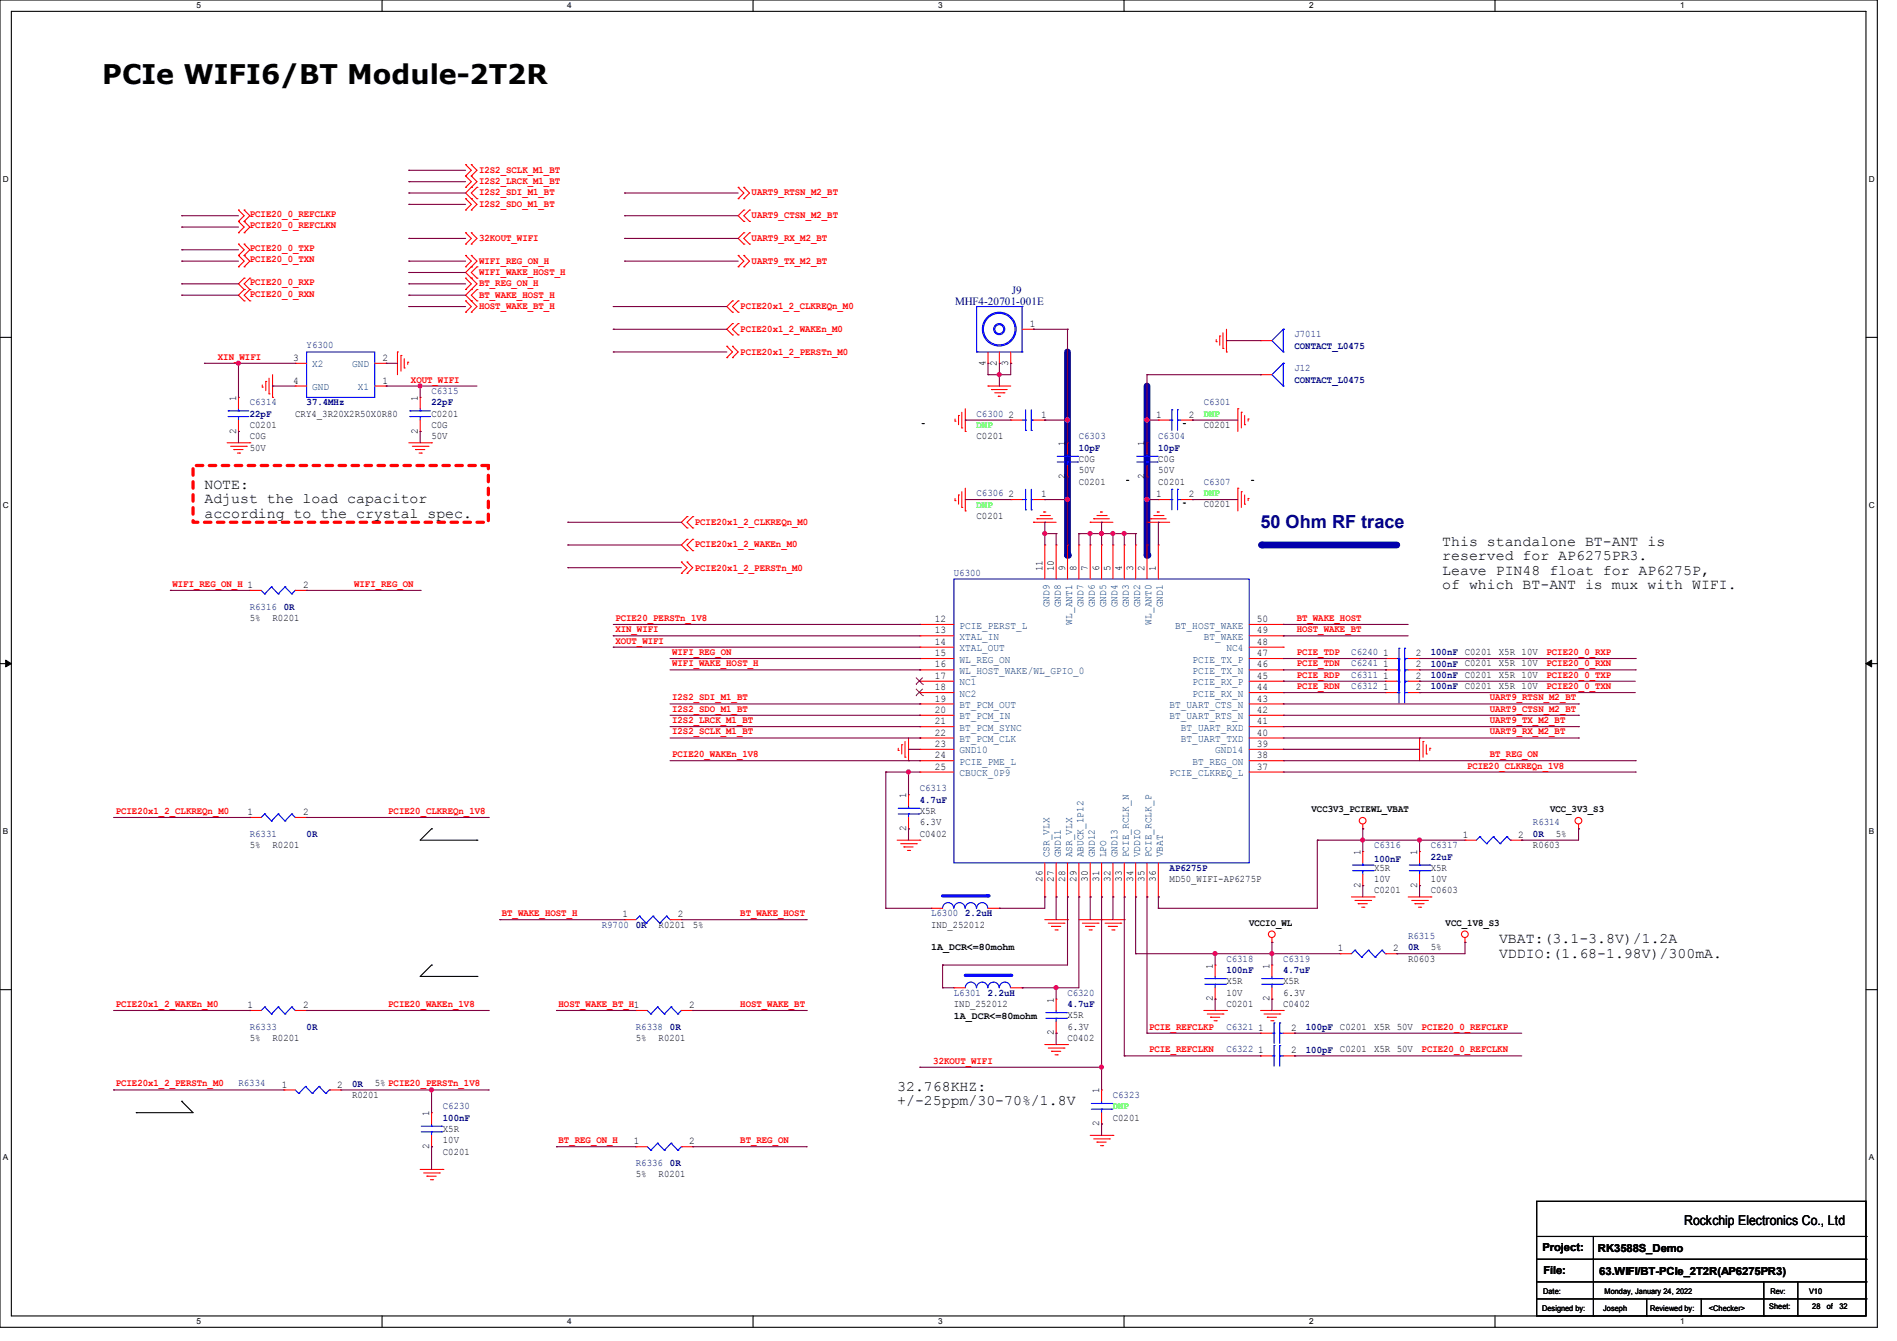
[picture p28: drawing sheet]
<svg xmlns="http://www.w3.org/2000/svg" width="297mm" height="210mm" viewBox="0 0 297 210" stroke-linecap="round" stroke-linejoin="round" font-family="sans-serif">
<defs><g id="words">
<text font-size="4.2" x="16" y="13.1">PCIe WIFI6/BT Module-2T2R</text>
<text font-size="2.8" fill="#000080" x="197.4" y="82.6">50 Ohm RF trace</text>
<g font-size="2.3">
<text x="32" y="76.5">NOTE:</text>
<text x="32" y="78.8">Adjust the load capacitor</text>
<text x="32" y="81.1">according to the crystal spec.</text>
<text x="225.8" y="85.4">This standalone BT-ANT is</text>
<text x="225.8" y="87.7">reserved for AP6275PR3.</text>
<text x="225.8" y="90">Leave PIN48 float for AP6275P,</text>
<text x="225.8" y="92.3">of which BT-ANT is mux with WIFI.</text>
<text x="234.7" y="147.7">VBAT:(3.1-3.8V)/1.2A</text>
<text x="234.7" y="149.9">VDDIO:(1.68-1.98V)/300mA.</text>
<text x="140.5" y="170.8">32.768KHZ:</text>
<text x="140.5" y="173.1">+/-25ppm/30-70%/1.8V</text>
</g>
<text font-size="2.1" x="263.7" y="191.9">Rockchip Electronics Co., Ltd</text>
<g font-size="1.7" fill="#000080">
<text x="149.5" y="47.8">MHF4-20701-001E</text>
<text x="158.4" y="46">J9</text>
</g>
<g font-size="1.7">
<text x="241.5" y="196">Project:</text>
<text x="250.2" y="196.1">RK3588S_Demo</text>
<text x="241.6" y="199.5">File:</text>
<text x="250.4" y="199.7">63.WIFI/BT-PCIe_2T2R(AP6275PR3)</text>
</g>
<g font-size="1.6" fill="#f00">
<text x="75" y="27.1">I2S2_SCLK_M1_BT</text>
<text x="75" y="28.8">I2S2_LRCK_M1_BT</text>
<text x="39.1" y="34">PCIE20_0_REFCLKP</text>
<text x="39.1" y="35.8">PCIE20_0_REFCLKN</text>
<text x="75" y="30.6">I2S2_SDI_M1_BT</text>
<text x="75" y="32.4">I2S2_SDO_M1_BT</text>
<text x="117.7" y="34.2">UART9_CTSN_M2_BT</text>
<text x="117.7" y="30.6">UART9_RTSN_M2_BT</text>
<text x="39.1" y="39.3">PCIE20_0_TXP</text>
<text x="39.1" y="41.1">PCIE20_0_TXN</text>
<text x="75" y="41.3">WIFI_REG_ON_H</text>
<text x="75" y="37.7">32KOUT_WIFI</text>
<text x="117.7" y="37.7">UART9_RX_M2_BT</text>
<text x="117.7" y="41.3">UART9_TX_M2_BT</text>
<text x="39.1" y="44.7">PCIE20_0_RXP</text>
<text x="39.1" y="46.4">PCIE20_0_RXN</text>
<text x="75" y="46.6">BT_WAKE_HOST_H</text>
<text x="75" y="44.8">BT_REG_ON_H</text>
<text x="75" y="43.1">WIFI_WAKE_HOST_H</text>
<text x="75" y="48.4">HOST_WAKE_BT_H</text>
<text x="115.9" y="48.4">PCIE20x1_2_CLKREQn_M0</text>
<text x="115.9" y="51.9">PCIE20x1_2_WAKEn_M0</text>
<text x="34.1" y="56.3">XIN_WIFI</text>
<text x="64.3" y="59.9">XOUT_WIFI</text>
<text x="115.9" y="55.7">PCIE20x1_2_PERSTn_M0</text>
<text x="108.8" y="82.2">PCIE20x1_2_CLKREQn_M0</text>
<text x="108.8" y="89.5">PCIE20x1_2_PERSTn_M0</text>
<text x="108.8" y="85.7">PCIE20x1_2_WAKEn_M0</text>
<text x="27" y="91.9">WIFI_REG_ON_H 1</text>
<text x="55.5" y="91.9">WIFI_REG_ON</text>
<text x="96.3" y="97.2">PCIE20_PERSTn_1V8</text>
<text x="96.3" y="99">XIN_WIFI</text>
<text x="96.3" y="100.8">XOUT_WIFI</text>
<text x="203" y="99">HOST_WAKE_BT</text>
<text x="203" y="97.2">BT_WAKE_HOST</text>
<text x="105.2" y="102.6">WIFI_REG_ON</text>
<text x="105.2" y="104.4">WIFI_WAKE_HOST_H</text>
<text x="203" y="106.1">PCIE_RDP</text>
<text x="203" y="104.4">PCIE_TDN</text>
<text x="203" y="102.6">PCIE_TDP</text>
<text x="203" y="107.9">PCIE_RDN</text>
<text x="242.1" y="107.9">PCIE20_0_TXN</text>
<text x="242.1" y="106.1">PCIE20_0_TXP</text>
<text x="242.1" y="104.4">PCIE20_0_RXN</text>
<text x="242.1" y="102.6">PCIE20_0_RXP</text>
<text x="105.2" y="109.7">I2S2_SDI_M1_BT</text>
<text x="105.2" y="113.2">I2S2_LRCK_M1_BT</text>
<text x="105.2" y="111.5">I2S2_SDO_M1_BT</text>
<text x="233.2" y="111.5">UART9_CTSN_M2_BT</text>
<text x="233.2" y="109.7">UART9_RTSN_M2_BT</text>
<text x="233.2" y="113.2">UART9_TX_M2_BT</text>
<text x="105.2" y="118.6">PCIE20_WAKEn_1V8</text>
<text x="105.2" y="115">I2S2_SCLK_M1_BT</text>
<text x="233.2" y="115">UART9_RX_M2_BT</text>
<text x="233.2" y="118.6">BT_REG_ON</text>
<text x="229.7" y="120.4">PCIE20_CLKREQn_1V8</text>
<text x="18.1" y="127.5">PCIE20x1_2_CLKREQn_M0</text>
<text x="60.8" y="127.5">PCIE20_CLKREQn_1V8</text>
<text x="78.6" y="143.5">BT_WAKE_HOST_H</text>
<text x="115.9" y="143.5">BT_WAKE_HOST</text>
<text x="18.1" y="157.7">PCIE20x1_2_WAKEn_M0</text>
<text x="60.8" y="157.7">PCIE20_WAKEn_1V8</text>
<text x="87.5" y="157.7">HOST_WAKE_BT_H1</text>
<text x="115.9" y="157.7">HOST_WAKE_BT</text>
<text x="179.9" y="161.2">PCIE_REFCLKP</text>
<text x="222.6" y="161.2">PCIE20_0_REFCLKP</text>
<text x="146.1" y="166.6">32KOUT_WIFI</text>
<text x="179.9" y="164.8">PCIE_REFCLKN</text>
<text x="222.6" y="164.8">PCIE20_0_REFCLKN</text>
<text x="18.1" y="170.1">PCIE20x1_2_PERSTn_M0</text>
<text x="87.5" y="179">BT_REG_ON_H</text>
<text x="115.9" y="179">BT_REG_ON</text>
</g>
<g font-size="1.6">
<text x="161.2" y="51.2">1</text>
<text x="45.9" y="56.5">3</text>
<text x="59.9" y="56.5">2</text>
<text x="154.3" y="57.2" transform="rotate(-90 154.3 57.2)">4</text>
<text x="156.1" y="57.2" transform="rotate(-90 156.1 57.2)">2</text>
<text x="157.9" y="57.2" transform="rotate(-90 157.9 57.2)">3</text>
<text x="37" y="62.8" transform="rotate(-90 37 62.8)">1</text>
<text x="45.9" y="60.1">4</text>
<text x="46.2" y="65.2">CRY4_3R20X2R50X0R80</text>
<text x="59.9" y="60.1">1</text>
<text x="65.4" y="62.8" transform="rotate(-90 65.4 62.8)">1</text>
<text x="67.6" y="65.2">C0201</text>
<text x="157.9" y="65.4">2</text>
<text x="163" y="65.4">1</text>
<text x="181" y="65.4">1</text>
<text x="186.1" y="65.4">2</text>
<text x="37" y="67.9" transform="rotate(-90 37 67.9)">2</text>
<text x="39.1" y="67">C0201</text>
<text x="39.1" y="68.8">C0G</text>
<text x="39.1" y="70.6">50V</text>
<text x="65.4" y="67.9" transform="rotate(-90 65.4 67.9)">2</text>
<text x="67.6" y="67">C0G</text>
<text x="67.6" y="68.8">50V</text>
<text x="152.9" y="68.8">C0201</text>
<text x="166.8" y="69.9" transform="rotate(-90 166.8 69.9)">1</text>
<text x="179.2" y="69.9" transform="rotate(-90 179.2 69.9)">1</text>
<text x="188.5" y="67">C0201</text>
<text x="157.9" y="77.9">2</text>
<text x="163" y="77.9">1</text>
<text x="166.8" y="75" transform="rotate(-90 166.8 75)">2</text>
<text x="168.9" y="75.9">C0201</text>
<text x="168.9" y="72.3">C0G</text>
<text x="168.9" y="74.1">50V</text>
<text x="179.2" y="75" transform="rotate(-90 179.2 75)">2</text>
<text x="181" y="77.9">1</text>
<text x="181.3" y="75.9">C0201</text>
<text x="181.3" y="72.3">C0G</text>
<text x="181.3" y="74.1">50V</text>
<text x="186.1" y="77.9">2</text>
<text x="152.9" y="81.2">C0201</text>
<text x="188.5" y="79.5">C0201</text>
<text x="163.2" y="89.5" transform="rotate(-90 163.2 89.5)">11</text>
<text x="165" y="89.5" transform="rotate(-90 165 89.5)">10</text>
<text x="166.8" y="89.5" transform="rotate(-90 166.8 89.5)">9</text>
<text x="168.5" y="89.5" transform="rotate(-90 168.5 89.5)">8</text>
<text x="170.3" y="89.5" transform="rotate(-90 170.3 89.5)">7</text>
<text x="172.1" y="89.5" transform="rotate(-90 172.1 89.5)">6</text>
<text x="173.9" y="89.5" transform="rotate(-90 173.9 89.5)">5</text>
<text x="175.6" y="89.5" transform="rotate(-90 175.6 89.5)">4</text>
<text x="177.4" y="89.5" transform="rotate(-90 177.4 89.5)">3</text>
<text x="179.2" y="89.5" transform="rotate(-90 179.2 89.5)">2</text>
<text x="181" y="89.5" transform="rotate(-90 181 89.5)">1</text>
<text x="47.5" y="92.1">2</text>
<text x="39.1" y="97.2">5%</text>
<text x="42.7" y="97.2">R0201</text>
<text x="146.3" y="99.2">13</text>
<text x="146.3" y="101">14</text>
<text x="146.3" y="97.4">12</text>
<text x="196.8" y="101">48</text>
<text x="196.8" y="99.2">49</text>
<text x="196.8" y="97.4">50</text>
<text x="146.3" y="106.3">17</text>
<text x="146.3" y="104.5">16</text>
<text x="146.3" y="102.7">15</text>
<text x="196.8" y="106.3">45</text>
<text x="196.8" y="104.5">46</text>
<text x="196.8" y="102.7">47</text>
<text x="216.6" y="102.7">1</text>
<text x="216.6" y="106.3">1</text>
<text x="216.6" y="104.5">1</text>
<text x="221.7" y="102.7">2</text>
<text x="221.7" y="106.3">2</text>
<text x="221.7" y="104.5">2</text>
<text x="229.3" y="102.6">C0201</text>
<text x="229.3" y="107.9">C0201</text>
<text x="229.3" y="106.1">C0201</text>
<text x="229.3" y="104.4">C0201</text>
<text x="234.7" y="102.6">X5R 10V</text>
<text x="234.7" y="107.9">X5R 10V</text>
<text x="234.7" y="106.1">X5R 10V</text>
<text x="234.7" y="104.4">X5R 10V</text>
<text x="146.3" y="108.1">18</text>
<text x="146.3" y="109.9">19</text>
<text x="146.3" y="111.6">20</text>
<text x="146.3" y="113.4">21</text>
<text x="196.8" y="111.6">42</text>
<text x="196.8" y="109.9">43</text>
<text x="196.8" y="113.4">41</text>
<text x="196.8" y="108.1">44</text>
<text x="216.6" y="108.1">1</text>
<text x="221.7" y="108.1">2</text>
<text x="146.3" y="115.2">22</text>
<text x="146.3" y="118.7">24</text>
<text x="146.3" y="117">23</text>
<text x="196.8" y="117">39</text>
<text x="196.8" y="118.7">38</text>
<text x="196.8" y="115.2">40</text>
<text x="141.9" y="125" transform="rotate(-90 141.9 125)">1</text>
<text x="146.3" y="120.5">25</text>
<text x="196.8" y="120.5">37</text>
<text x="38.8" y="127.6">1</text>
<text x="47.5" y="127.6">2</text>
<text x="141.9" y="130.1" transform="rotate(-90 141.9 130.1)">2</text>
<text x="144" y="131">C0402</text>
<text x="144" y="127.5">X5R</text>
<text x="144" y="129.2">6.3V</text>
<text x="205.3" y="127.2">VCC3V3_PCIEWL_VBAT</text>
<text x="229" y="131.2">1</text>
<text x="237.7" y="131.2">2</text>
<text x="242.7" y="127.2">VCC_3V3_S3</text>
<text x="243.6" y="131">5%</text>
<text x="39.1" y="132.8">5%</text>
<text x="42.7" y="132.8">R0201</text>
<text x="213" y="133.9" transform="rotate(-90 213 133.9)">1</text>
<text x="215.1" y="136.4">X5R</text>
<text x="221.9" y="133.9" transform="rotate(-90 221.9 133.9)">1</text>
<text x="224" y="136.4">X5R</text>
<text x="240" y="132.8">R0603</text>
<text x="97.4" y="143.6">1</text>
<text x="106.1" y="143.6">2</text>
<text x="163.2" y="138.1" transform="rotate(-90 163.2 138.1)">26</text>
<text x="165" y="138.1" transform="rotate(-90 165 138.1)">27</text>
<text x="166.8" y="138.1" transform="rotate(-90 166.8 138.1)">28</text>
<text x="168.5" y="138.1" transform="rotate(-90 168.5 138.1)">29</text>
<text x="170.3" y="138.1" transform="rotate(-90 170.3 138.1)">30</text>
<text x="172.1" y="138.1" transform="rotate(-90 172.1 138.1)">31</text>
<text x="173.9" y="138.1" transform="rotate(-90 173.9 138.1)">32</text>
<text x="175.6" y="138.1" transform="rotate(-90 175.6 138.1)">33</text>
<text x="177.4" y="138.1" transform="rotate(-90 177.4 138.1)">34</text>
<text x="179.2" y="138.1" transform="rotate(-90 179.2 138.1)">35</text>
<text x="181" y="138.1" transform="rotate(-90 181 138.1)">36</text>
<text x="183.1" y="138.1">MD50_WIFI-AP6275P</text>
<text x="213" y="139" transform="rotate(-90 213 139)">2</text>
<text x="215.1" y="139.9">C0201</text>
<text x="215.1" y="138.1">10V</text>
<text x="221.9" y="139" transform="rotate(-90 221.9 139)">2</text>
<text x="224" y="139.9">C0603</text>
<text x="224" y="138.1">10V</text>
<text x="103.1" y="145.2">R0201</text>
<text x="108.4" y="145.2">5%</text>
<text x="145.8" y="145.2">IND_252012</text>
<text x="145.8" y="148.8">1A_DCR&lt;=80mohm</text>
<text x="195.6" y="144.9">VCCIO_WL</text>
<text x="209.4" y="149">1</text>
<text x="218.1" y="149">2</text>
<text x="224" y="148.8">5%</text>
<text x="226.3" y="144.9">VCC_1V8_S3</text>
<text x="189.9" y="151.7" transform="rotate(-90 189.9 151.7)">1</text>
<text x="192" y="154.1">X5R</text>
<text x="192" y="155.9">10V</text>
<text x="198.8" y="151.7" transform="rotate(-90 198.8 151.7)">1</text>
<text x="200.9" y="154.1">X5R</text>
<text x="200.9" y="155.9">6.3V</text>
<text x="220.5" y="150.6">R0603</text>
<text x="38.8" y="157.9">1</text>
<text x="47.5" y="157.9">2</text>
<text x="107.9" y="157.9">2</text>
<text x="149.3" y="157.7">IND_252012</text>
<text x="149.3" y="159.5">1A_DCR&lt;=80mohm</text>
<text x="165" y="157" transform="rotate(-90 165 157)">1</text>
<text x="167.1" y="159.5">X5R</text>
<text x="167.1" y="161.2">6.3V</text>
<text x="189.9" y="156.8" transform="rotate(-90 189.9 156.8)">2</text>
<text x="192" y="157.7">C0201</text>
<text x="197" y="161.4">1</text>
<text x="198.8" y="156.8" transform="rotate(-90 198.8 156.8)">2</text>
<text x="200.9" y="157.7">C0402</text>
<text x="202.1" y="161.4">2</text>
<text x="209.8" y="161.2">C0201</text>
<text x="215.1" y="161.2">X5R 50V</text>
<text x="39.1" y="163">5%</text>
<text x="42.7" y="163">R0201</text>
<text x="99.6" y="163">5%</text>
<text x="103.1" y="163">R0201</text>
<text x="165" y="162.1" transform="rotate(-90 165 162.1)">2</text>
<text x="167.1" y="163">C0402</text>
<text x="197" y="165">1</text>
<text x="202.1" y="165">2</text>
<text x="209.8" y="164.8">C0201</text>
<text x="215.1" y="164.8">X5R 50V</text>
<text x="44.1" y="170.3">1</text>
<text x="52.8" y="170.3">2</text>
<text x="55.1" y="171.9">R0201</text>
<text x="58.7" y="170.1">5% PCIE20_PERSTn_1V8</text>
<text x="172.1" y="171.2" transform="rotate(-90 172.1 171.2)">1</text>
<text x="67.2" y="179.9" transform="rotate(-90 67.2 179.9)">2</text>
<text x="67.2" y="174.8" transform="rotate(-90 67.2 174.8)">1</text>
<text x="69.3" y="177.2">X5R</text>
<text x="69.3" y="179">10V</text>
<text x="99.2" y="179.2">1</text>
<text x="107.9" y="179.2">2</text>
<text x="172.1" y="176.4" transform="rotate(-90 172.1 176.4)">2</text>
<text x="174.2" y="175.5">C0201</text>
<text x="69.3" y="180.8">C0201</text>
<text x="99.6" y="184.4">5%</text>
<text x="103.1" y="184.4">R0201</text>
</g>
<g font-size="1.6" fill="#000080">
<text x="202.7" y="52.8">J7011</text>
<text x="48" y="54.6">Y6300</text>
<text x="202.7" y="54.6">CONTACT_L0475</text>
<text x="202.7" y="59.9">CONTACT_L0475</text>
<text x="202.7" y="58.1">J12</text>
<text x="39.1" y="63.5">C6314</text>
<text x="39.1" y="65.3">22pF</text>
<text x="48" y="63.5">37.4MHz</text>
<text x="67.6" y="61.7">C6315</text>
<text x="67.6" y="63.5">22pF</text>
<text x="152.9" y="65.2">C6300</text>
<text x="188.5" y="63.5">C6301</text>
<text x="168.9" y="68.8">C6303</text>
<text x="168.9" y="70.6">10pF</text>
<text x="181.3" y="68.8">C6304</text>
<text x="181.3" y="70.6">10pF</text>
<text x="152.9" y="77.7">C6306</text>
<text x="188.5" y="75.9">C6307</text>
<text x="39.1" y="95.5">R6316</text>
<text x="44.4" y="95.5">0R</text>
<text x="149.3" y="90.1">U6300</text>
<text x="211.6" y="102.6">C6240</text>
<text x="211.6" y="107.9">C6312</text>
<text x="211.6" y="106.1">C6311</text>
<text x="211.6" y="104.4">C6241</text>
<text x="224" y="102.6">100nF</text>
<text x="224" y="108">100nF</text>
<text x="224" y="106.2">100nF</text>
<text x="224" y="104.4">100nF</text>
<text x="144" y="123.9">C6313</text>
<text x="144" y="125.7">4.7uF</text>
<text x="39.1" y="131">R6331</text>
<text x="48" y="131.1">0R</text>
<text x="240" y="129.2">R6314</text>
<text x="240" y="131.1">0R</text>
<text x="183.1" y="136.4">AP6275P</text>
<text x="215.1" y="132.8">C6316</text>
<text x="215.1" y="135">100nF</text>
<text x="224" y="132.8">C6317</text>
<text x="224" y="134.6">22uF</text>
<text x="145.8" y="143.5">L6300</text>
<text x="151.1" y="143.5">2.2uH</text>
<text x="94.2" y="145.2">R9700</text>
<text x="99.6" y="145.3">0R</text>
<text x="220.5" y="147">R6315</text>
<text x="220.5" y="148.8">0R</text>
<text x="149.3" y="155.9">L6301</text>
<text x="154.7" y="156">2.2uH</text>
<text x="167.1" y="155.9">C6320</text>
<text x="192" y="150.6">C6318</text>
<text x="192" y="152.4">100nF</text>
<text x="200.9" y="150.6">C6319</text>
<text x="200.9" y="152.4">4.7uF</text>
<text x="39.1" y="161.2">R6333</text>
<text x="48" y="161.3">0R</text>
<text x="99.6" y="161.2">R6338</text>
<text x="104.9" y="161.3">0R</text>
<text x="167.1" y="157.7">4.7uF</text>
<text x="192" y="161.2">C6321</text>
<text x="204.5" y="161.3">100pF</text>
<text x="192" y="164.8">C6322</text>
<text x="204.5" y="164.8">100pF</text>
<text x="37.3" y="170.1">R6334</text>
<text x="55.1" y="170.2">0R</text>
<text x="69.3" y="173.7">C6230</text>
<text x="174.2" y="171.9">C6323</text>
<text x="69.3" y="175.5">100nF</text>
<text x="99.6" y="182.6">R6336</text>
<text x="104.9" y="182.6">0R</text>
</g>
<g font-size="1.6" fill="#004080">
<text x="48.9" y="57.5">X2</text>
<text x="55.1" y="57.5">GND</text>
<text x="48.9" y="61.1">GND</text>
<text x="56" y="61.1">X1</text>
<text x="164.3" y="95.1" transform="rotate(-90 164.3 95.1)">GND9</text>
<text x="166.1" y="95.1" transform="rotate(-90 166.1 95.1)">GND8</text>
<text x="169.6" y="95.1" transform="rotate(-90 169.6 95.1)">GND7</text>
<text x="171.4" y="95.1" transform="rotate(-90 171.4 95.1)">GND6</text>
<text x="173.2" y="95.1" transform="rotate(-90 173.2 95.1)">GND5</text>
<text x="175" y="95.1" transform="rotate(-90 175 95.1)">GND4</text>
<text x="176.7" y="95.1" transform="rotate(-90 176.7 95.1)">GND3</text>
<text x="178.5" y="95.1" transform="rotate(-90 178.5 95.1)">GND2</text>
<text x="182.1" y="95.1" transform="rotate(-90 182.1 95.1)">GND1</text>
<text x="150.2" y="100.2">XTAL_IN</text>
<text x="150.2" y="102">XTAL_OUT</text>
<text x="150.2" y="98.4">PCIE_PERST_L</text>
<text x="167.9" y="97.8" transform="rotate(-90 167.9 97.8)">WL_ANT1</text>
<text x="180.3" y="97.8" transform="rotate(-90 180.3 97.8)">WL_ANT0</text>
<text x="184" y="98.4">BT_HOST_WAKE</text>
<text x="188.5" y="100.2">BT_WAKE</text>
<text x="192" y="102">NC4</text>
<text x="150.2" y="107.3">NC1</text>
<text x="150.2" y="105.5">WL_HOST_WAKE/WL_GPIO_0</text>
<text x="150.2" y="103.8">WL_REG_ON</text>
<text x="186.7" y="107.3">PCIE_RX_P</text>
<text x="186.7" y="105.5">PCIE_TX_N</text>
<text x="186.7" y="103.8">PCIE_TX_P</text>
<text x="150.2" y="109.1">NC2</text>
<text x="150.2" y="110.9">BT_PCM_OUT</text>
<text x="150.2" y="112.6">BT_PCM_IN</text>
<text x="183.1" y="112.6">BT_UART_RTS_N</text>
<text x="183.1" y="110.9">BT_UART_CTS_N</text>
<text x="186.7" y="109.1">PCIE_RX_N</text>
<text x="150.2" y="116.2">BT_PCM_CLK</text>
<text x="150.2" y="119.8">PCIE_PME_L</text>
<text x="150.2" y="114.4">BT_PCM_SYNC</text>
<text x="150.2" y="118">GND10</text>
<text x="184.9" y="116.2">BT_UART_TXD</text>
<text x="184.9" y="114.4">BT_UART_RXD</text>
<text x="186.7" y="119.8">BT_REG_ON</text>
<text x="190.2" y="118">GND14</text>
<text x="150.2" y="121.5">CBUCK_0P9</text>
<text x="183.1" y="121.5">PCIE_CLKREQ_L</text>
<text x="164.3" y="134.2" transform="rotate(-90 164.3 134.2)">CSR_VLX</text>
<text x="166.1" y="134.2" transform="rotate(-90 166.1 134.2)">GND11</text>
<text x="167.9" y="134.2" transform="rotate(-90 167.9 134.2)">ASR_VLX</text>
<text x="169.6" y="134.2" transform="rotate(-90 169.6 134.2)">ABUCK_1P12</text>
<text x="171.4" y="134.2" transform="rotate(-90 171.4 134.2)">GND12</text>
<text x="173.2" y="134.2" transform="rotate(-90 173.2 134.2)">LPO</text>
<text x="175" y="134.2" transform="rotate(-90 175 134.2)">GND13</text>
<text x="176.7" y="134.2" transform="rotate(-90 176.7 134.2)">PCIE_RCLK_N</text>
<text x="178.5" y="134.2" transform="rotate(-90 178.5 134.2)">VDDIO</text>
<text x="180.3" y="134.2" transform="rotate(-90 180.3 134.2)">PCIE_RCLK_P</text>
<text x="182.1" y="134.2" transform="rotate(-90 182.1 134.2)">VBAT</text>
</g>
<g font-size="1.6" fill="#0f0">
<text x="188.5" y="65.3">DNP</text>
<text x="152.9" y="67.1">DNP</text>
<text x="188.5" y="77.7">DNP</text>
<text x="152.9" y="79.5">DNP</text>
<text x="174.2" y="173.7">DNP</text>
</g>
<g font-size="1.3">
<text x="30.8" y="1.3">5</text>
<text x="88.8" y="1.3">4</text>
<text x="146.9" y="1.3">3</text>
<text x="205" y="1.3">2</text>
<text x="263.1" y="1.3">1</text>
<text x=".5" y="28.4">D</text>
<text x="292.6" y="28.4">D</text>
<text x=".5" y="79.5">C</text>
<text x="292.6" y="79.5">C</text>
<text x=".5" y="130.6">B</text>
<text x="292.6" y="130.6">B</text>
<text x=".5" y="181.7">A</text>
<text x="292.6" y="181.7">A</text>
<text x="30.8" y="207.4">5</text>
<text x="88.8" y="207.4">4</text>
<text x="146.9" y="207.4">3</text>
<text x="205" y="207.4">2</text>
<text x="263.1" y="207.4">1</text>
</g>
<g font-size="1.2">
<text x="241.6" y="202.6">Date:</text>
<text x="251.2" y="202.6">Monday, January 24, 2022</text>
<text x="277.2" y="202.6">Rev:</text>
<text x="283.2" y="202.6">V10</text>
<text x="241.4" y="205.3">Designed by:</text>
<text x="251" y="205.3">Joseph</text>
<text x="258.3" y="205.3">Reviewed by:</text>
<text x="267.6" y="205.3">&lt;Checker&gt;</text>
<text x="277" y="205.1">Sheet:</text>
<text x="283.7" y="205.1">28</text>
<text x="286" y="205.1">of</text>
<text x="288" y="205.1">32</text>
</g>
</g></defs>
<path d="M0 0h293.9v207.9h-293.9zM1.8 1.8h290.3v204.3h-290.3z" fill="none" stroke="#000" stroke-width=".17"/>
<g fill="#fff">
<path d="M30.8 .2h.7v1.4h-.7z"/>
<path d="M30.8 206.2h.7v1.4h-.7z"/>
</g>
<path d="M59.8 0v1.8M59.8 206.1v1.8" fill="none" stroke="#000" stroke-width=".17"/>
<g fill="#fff">
<path d="M88.8 .2h.7v1.4h-.7z"/>
<path d="M88.8 206.2h.7v1.4h-.7z"/>
</g>
<path d="M117.9 0v1.8M117.9 206.1v1.8" fill="none" stroke="#000" stroke-width=".17"/>
<g fill="#fff">
<path d="M146.9 .2h.7v1.4h-.7z"/>
<path d="M146.9 206.2h.7v1.4h-.7z"/>
</g>
<path d="M176 0v1.8M176 206.1v1.8" fill="none" stroke="#000" stroke-width=".17"/>
<g fill="#fff">
<path d="M205 .2h.7v1.4h-.7z"/>
<path d="M205 206.2h.7v1.4h-.7z"/>
</g>
<path d="M234.1 0v1.8M234.1 206.1v1.8" fill="none" stroke="#000" stroke-width=".17"/>
<g fill="#fff">
<path d="M263.1 .2h.6v1.4h-.6z"/>
<path d="M263.1 206.2h.6v1.4h-.6z"/>
<path d="M.5 27.3h.9v1.4h-.9z"/>
<path d="M292.6 27.3h.9v1.4h-.9z"/>
<path d="M.5 78.4h.9v1.4h-.9z"/>
<path d="M292.6 78.4h.9v1.4h-.9z"/>
</g>
<path d="M0 52.8h1.8M292.1 52.8h1.8" fill="none" stroke="#000" stroke-width=".17"/>
<g fill="#fff">
<path d="M.5 129.5h.8v1.4h-.8z"/>
<path d="M292.6 129.5h.8v1.4h-.8z"/>
</g>
<path d="M0 103.9h1.8M292.1 103.9h1.8" fill="none" stroke="#000" stroke-width=".17"/>
<path d="M.9 103.4l.9 .5-.9 .5zM292.1 103.9l.9-.5v1z" fill="#000" stroke="#000" stroke-width=".16"/>
<g fill="#fff">
<path d="M.5 180.5h.8v1.4h-.8z"/>
<path d="M292.6 180.5h.8v1.4h-.8z"/>
</g>
<path d="M0 155h1.8M292.1 155h1.8" fill="none" stroke="#000" stroke-width=".17"/>
<path d="M167.1 55.1v31.9" fill="none" stroke="#0000a0" stroke-width="1.1"/>
<circle cx="167.1" cy="87" r=".53" fill="#0000a0"/>
<path d="M197.5 85.3h21.2" fill="none" stroke="#0000a0" stroke-width="1.1"/>
<circle cx="197.5" cy="85.3" r=".53" fill="#0000a0"/>
<path d="M144.4 66.3h.2M144.6 66.3h.1M176.4 75.2h.2M176.6 75.2h.1M185.3 66.3h.2M185.3 78.8h.2M185.5 66.3h.1M185.5 78.8h.1M195.9 75.2h.2M196.1 75.2h.1" fill="none" stroke="#000" stroke-width=".17"/>
<path d="M30.2 72.9h46.3v8.9h-46.3z" fill="none" stroke="#f00" stroke-width=".51" stroke-dasharray="1 1"/>
<path d="M179.6 60.5v26.5" fill="none" stroke="#0000a0" stroke-width="1.1"/>
<circle cx="179.6" cy="87" r=".53" fill="#0000a0"/>
<g fill="none" stroke="#000" stroke-width=".17">
<path d="M67.6 129.8h.1M67.6 129.8l-1.8 1.8h8.9M74.7 131.6h.1M67.6 151.1h.1M67.6 151.1l-1.8 1.8h8.9M74.7 152.9h.1M21.3 174.2h.1M28.4 172.5h.1M28.4 172.5l1.8 1.7h-8.9M240.6 188.1h51.5v18h-51.5zM240.6 193.6h51.5M240.6 197.2h51.5"/>
<path d="M249.5 193.6v12.5M292.1 193.6h.1M292.1 197.2h.1M240.6 200.7h51.5M240.6 203.4h51.5M249.5 206.1h.1M257.8 206.1h.1M257.8 203.4v2.7M266.4 206.1h.1M266.4 203.4v2.7M276.1 206.1h.1M276.1 200.7v5.4"/>
<path d="M281.5 206.1h.1M281.5 200.7v5.4M292.1 200.7h.1M292.1 203.4h.1"/>
</g>
<g fill="none" stroke="#f00" stroke-width=".17">
<path d="M37.3 34.7h.1M37.3 32.9h.1M37.3 36.4h.1M37.3 38.2h.1M37.3 32.9l.9 .9-.9 .9M37.3 34.7l.9 .9-.9 .8M37.3 38.2l.9 .9-.9 .9M38.2 34.7h.1M38.2 32.9h.1M38.2 36.4h.1M38.2 38.2h.1M38.2 32.9l.9 .9-.9 .9"/>
<path d="M38.2 34.7l.9 .9-.9 .8M38.2 38.2l.9 .9-.9 .9M72.9 38.2h.1M72.9 36.4h.1M72.9 32.9h.1M72.9 31.1h.1M72.9 27.6h.1M72.9 25.8h.1M72.9 29.3h.1M72.9 36.4l.9 .9-.9 .9M72.9 31.1l.9 .9-.9 .9M72.9 25.8l.9 .9-.9 .9"/>
<path d="M72.9 27.6l.9 .8-.9 .9M73.8 38.2h.1M73.8 36.4h.1M73.8 29.3h.1M73.8 31.1h.1M73.8 32.9h.1M73.8 27.6h.1M73.8 25.8h.1M73.8 36.4l.9 .9-.9 .9M73.8 27.6l.9 .8-1.8 1.8 1.8 1.8-.9 .9M73.8 25.8l.9 .9-.9 .9M74.7 31.1h.1"/>
<path d="M74.7 29.3h.1M74.7 29.3l-.9 .9 .9 .9M115.6 31.1h.1M115.6 29.3h.1M115.6 29.3l.9 .9-.9 .9M116.5 36.4h.1M116.5 38.2h.1M116.5 32.9h.1M116.5 34.7h.1M116.5 31.1h.1M116.5 29.3h.1M116.5 36.4l-.9 .9 .9 .9"/>
<path d="M116.5 32.9l-.9 .9 .9 .9M116.5 29.3l.8 .9-.8 .9M117.3 38.2h.1M117.3 36.4h.1M117.3 34.7h.1M117.3 32.9h.1M117.3 36.4l-.8 .9 .8 .9M117.3 32.9l-.8 .9 .8 .9M37.3 40h.1M37.3 41.8h.1M37.3 40l.9 .9-.9 .9M38.2 43.6h.1"/>
<path d="M38.2 45.3h.1M38.2 47.1h.1M38.2 40h.1M38.2 41.8h.1M38.2 43.6l-.9 .8 .9 .9M38.2 45.3l-.9 .9 .9 .9M38.2 40l.9 .9-.9 .9M39.1 45.3h.1M39.1 43.6h.1M39.1 47.1h.1M39.1 43.6l-.9 .8 .9 .9M39.1 45.3l-.9 .9 .9 .9"/>
<path d="M41.6 59.7h.1M41.6 59.7v1.5M42.1 59.2v2.5M42.7 58.7v3.5M62.2 55.1h.1M62.2 55.1v3.6M62.8 55.7h.1M62.8 55.7v2.4M63.3 57.6h.1M63.3 56.2v1.4M63.8 56.7h.1M63.8 56.7v.4"/>
<path d="M72.9 41.8h.1M72.9 40h.1M72.9 45.3h.1M72.9 43.6h.1M72.9 48.9h.1M72.9 47.1h.1M72.9 40l.9 .9-.9 .9M72.9 43.6l.9 .8-.9 .9M72.9 47.1l.9 .9-.9 .9M73.8 41.8h.1M73.8 40h.1M73.8 45.3h.1"/>
<path d="M73.8 47.1h.1M73.8 43.6h.1M73.8 48.9h.1M73.8 40l.9 .9-1.8 1.8 1.8 1.7-1.8 1.8 1.8 1.8-.9 .9M74.7 47.1h.1M74.7 45.3h.1M74.7 43.6h.1M74.7 41.8h.1M74.7 45.3l-.9 .9 .9 .9M74.7 41.8l-.9 .9 .9 .9M113.8 56h.1M113.8 54.2h.1"/>
<path d="M113.8 54.2l.9 .9-.9 .9M114.7 47.1h.1M114.7 48.9h.1M114.7 56h.1M114.7 54.2h.1M114.7 50.7h.1M114.7 52.5h.1M114.7 47.1l-.9 .9 .9 .9M114.7 54.2l.9 .9-.9 .9M114.7 50.7l-.9 .9 .9 .9M115.6 41.8h.1M115.6 40h.1"/>
<path d="M115.6 48.9h.1M115.6 47.1h.1M115.6 52.5h.1M115.6 50.7h.1M115.6 40l.9 .9-.9 .9M115.6 47.1l-.9 .9 .9 .9M115.6 50.7l-.9 .9 .9 .9M116.5 41.8h.1M116.5 40h.1M116.5 40l.8 .9-.8 .9M190.4 53.5h.1M190.4 53.2v.3"/>
<path d="M191 52.6h.1M191 52.6v1.5M191.5 54.6h.1M191.5 52.1v2.5M192 55.1h.1M192 51.6v3.5M35.6 69.3h3.5M36.1 69.9h2.5M36.6 70.4h.1M36.6 70.4h1.5M37.2 71h.3M37.5 71h.1"/>
<path d="M38.6 69.9h.1M39.1 69.3h.1M41.1 60.6h.1M41.1 60.3v.3M42.1 61.7h.1M42.7 62.2h.1M64 69.3h3.6M64.6 69.9h2.4M65.1 70.4h.1M65.1 70.4h1.4M65.6 71h.4M66 71h.1"/>
<path d="M67 69.9h.1M67.6 69.3h.1M149.5 78.4h.1M149.5 66h.1M149.5 65.6v.4M149.5 78.1v.3M150.1 77.5h.1M150.1 65.1h.1M150.1 65.1v1.4M150.1 77.5v1.5M150.6 79.5h.1M150.6 67h.1"/>
<path d="M150.6 64.6v2.4M150.6 77v2.5M151.1 67.6h.1M151.1 64v3.6M151.1 76.5v3.5M154.7 60.5h.1M154.7 60.5h3.5M155.2 61h.1M155.2 61h2.5M155.7 61.5h1.5M156.3 62.1h.1M156.3 62.1h.3"/>
<path d="M157.2 61.5h.1M193.8 76.5h.1M193.8 64h.1M193.8 64v3.6M193.8 76.5v3.5M194.4 77h.1M194.4 64.6h.1M194.4 64.6v2.4M194.4 77v2.5M194.9 79h.1M194.9 66.5h.1M194.9 65.1v1.4"/>
<path d="M194.9 77.5v1.5M195.4 78.1h.1M195.4 65.6h.1M195.4 65.6v.4M195.4 78.1v.3M106.7 89.8h.1M106.7 88h.1M106.7 88l.9 .9-.9 .9M107.6 80.9h.1M107.6 82.7h.1M107.6 89.8h.1M107.6 88h.1"/>
<path d="M107.6 84.5h.1M107.6 86.2h.1M107.6 80.9l-.9 .9 .9 .9M107.6 88l.9 .9-.9 .9M107.6 84.5l-.9 .8 .9 .9M108.5 82.7h.1M108.5 80.9h.1M108.5 86.2h.1M108.5 84.5h.1M108.5 80.9l-.9 .9 .9 .9M108.5 84.5l-.9 .8 .9 .9M144 99.6h.1"/>
<path d="M144 97.8h.1M144 99.6h5.4M144 97.8h5.4M151.1 80h.1M161.8 81.8h.1M161.8 81.8h3.6M162.3 81.2h.1M162.3 81.2h2.5M162.9 80.7h1.4M163.4 80.2h.1M163.4 80.2h.3M163.6 85.3h.1"/>
<path d="M163.6 85.3v5.4M164.3 80.7h.1M165.4 85.3h.1M165.4 85.3v5.4M167.1 85.3h.1M167.1 85.3v5.4M168.9 85.3h.1M168.9 85.3v5.4M170.7 81.8h.1M170.7 85.3h.1M170.7 81.8h3.5M170.7 85.3v5.4"/>
<path d="M171.2 81.2h.1M171.2 81.2h2.5M171.7 80.7h1.5M172.3 80.2h.1M172.3 80.2h.3M172.5 85.3h.1M172.5 85.3v5.4M173.2 80.7h.1M174.2 85.3h.1M174.2 85.3v5.4M176 85.3h.1M176 85.3v5.4"/>
<path d="M177.8 85.3h.1M177.8 85.3v5.4M179.6 81.8h.1M179.6 85.3h.1M179.6 81.8h3.5M179.6 85.3v5.4M180.1 81.2h.1M180.1 81.2h2.5M180.6 80.7h1.5M181.2 80.2h.1M181.2 80.2h.3M181.4 85.3h.1"/>
<path d="M181.4 85.3v5.4M182.1 80.7h.1M195.6 99.6h5.3M195.6 97.8h5.3M200.9 99.6h.1M200.9 97.8h.1M140.6 117.5h.1M140.6 117.2v.3M141.2 116.6h.1M141.2 116.6v1.5M141.7 118.6h.1M141.7 116.1v2.5"/>
<path d="M142.2 119.1h.1M142.2 115.6v3.5M144 115.6h.1M144 119.1h.1M144 101.3h.1M144 108.5h.1M144 106.7h.1M144 104.9h.1M144 110.2h.1M144 103.1h.1M144 112h.1M144 113.8h.1"/>
<path d="M144 117.3h.1M144 103.1h5.4M144 117.3h5.4M144 119.1h5.4M144 115.6h5.4M144 101.3h5.4M144 108.5h5.4M144 106.7h5.4M144 104.9h5.4M144 110.2h5.4M144 112h5.4M144 113.8h5.4"/>
<path d="M195.6 103.1h5.3M195.6 117.3h5.3M195.6 119.1h5.3M195.6 115.6h5.3M195.6 101.3h5.3M195.6 108.5h5.3M195.6 106.7h5.3M195.6 104.9h5.3M195.6 110.2h5.3M195.6 112h5.3M195.6 113.8h5.3M200.9 117.3h.1"/>
<path d="M200.9 119.1h.1M200.9 115.6h.1M200.9 112h.1M200.9 110.2h.1M200.9 113.8h.1M200.9 108.5h.1M200.9 106.7h.1M200.9 104.9h.1M200.9 103.1h.1M200.9 101.3h.1M216.9 103.1h.1M216.9 103.1h1.8"/>
<path d="M220.5 103.1h1.7M222.2 115.6h.1M222.2 103.1h.1M222.2 115.6v3.5M222.8 116.1h.1M222.8 116.1v2.5M223.3 118.1h.1M223.3 116.6v1.5M223.9 117.2h.1M223.9 117.2v.3M140.5 131.6h3.5M141 132.1h2.5"/>
<path d="M141.5 132.6h.1M141.5 132.6h1.5M142.1 133.2h.3M142.4 133.2h.1M143.5 132.1h.1M144 131.6h.1M144 120.9h.1M144 120.9h5.4M163.6 135.1v5.4M165.4 135.1v5.4M167.1 135.1v5.4M168.9 135.1v5.4"/>
<path d="M170.7 135.1v5.4M172.5 135.1v5.4M174.2 135.1v5.4M176 135.1v5.4M177.8 135.1v5.4M179.6 135.1v5.4M181.4 135.1v5.4M195.6 120.9h5.3M200.9 120.9h.1M213.4 129.8h.1M213.4 129.1v.7M247.1 129.8h.1"/>
<path d="M247.1 129.1v.7M163.6 140.5h.1M163.6 144h3.5M164.1 144.6h2.5M164.6 145.1h.1M164.6 145.1h1.5M165.2 145.6h.3M165.4 140.5h.1M165.5 145.6h.1M166.6 144.6h.1M167.1 144h.1M167.1 140.5h.1"/>
<path d="M168.9 140.5h.1M168.9 144h7.1M169.5 144.6h2.4M170 145.1h.1M170 145.1h1.4M170.5 145.6h.4M170.7 140.5h.1M170.9 145.6h.1M171.9 144.6h.1M172.5 144h.1M172.5 140.5h.1M173 144.6h2.5"/>
<path d="M173.5 145.1h.1M173.5 145.1h1.5M174.1 145.6h.3M174.2 140.5h.1M174.4 145.6h.1M175.5 144.6h.1M176 144h.1M176 140.5h.1M177.8 140.5h.1M179.6 140.5h.1M181.4 140.5h.1M188.5 158.2h3.5"/>
<path d="M189 158.8h2.5M189.5 159.3h.1M189.5 159.3h1.5M190.1 159.9h.3M190.4 159.9h.1M191.5 158.8h.1M192 158.2h.1M197.4 158.2h3.5M197.9 158.8h2.5M198.4 159.3h.1M198.4 159.3h1.5M199 159.9h.3"/>
<path d="M199.1 147.6h.1M199.1 146.9v.7M199.3 159.9h.1M200.4 158.8h.1M200.9 158.2h.1M211.6 140.5h3.5M212.1 141h2.5M212.6 141.5h.1M212.6 141.5h1.5M213.2 142.1h.3M213.5 142.1h.1M214.6 141h.1"/>
<path d="M215.1 140.5h.1M220.5 140.5h3.5M221 141h2.5M221.5 141.5h.1M221.5 141.5h1.5M222.1 142.1h.3M222.4 142.1h.1M223.5 141h.1M224 140.5h.1M229.4 147.6h.1M229.4 146.9v.7M163.6 163.6h3.5"/>
<path d="M164.1 164.1h2.5M164.6 164.6h.1M164.6 164.6h1.5M165.2 165.2h.3M165.5 165.2h.1M166.6 164.1h.1M167.1 163.6h.1M170.7 177.8h3.5M171.2 178.4h2.5M171.7 178.9h.1M171.7 178.9h1.5M172.3 179.4h.3"/>
<path d="M172.6 179.4h.1M173.7 178.4h.1M174.2 177.8h.1M65.8 183.1h3.5M66.3 183.7h2.5M66.8 184.2h.1M66.8 184.2h1.5M67.4 184.7h.3M67.7 184.7h.1M68.8 183.7h.1M69.3 183.1h.1"/>
<circle cx="213.3" cy="128.5" r=".52"/>
<circle cx="247.1" cy="128.5" r=".52"/>
<circle cx="199.1" cy="146.3" r=".52"/>
<circle cx="229.4" cy="146.3" r=".52"/>
</g>
<g fill="none" stroke="#00f" stroke-width=".17">
<path d="M149.4 90.7h46.2v44.4h-46.2zM218.7 103.1h.3M219 103.1h.1M219 101.5h.1M219 101.5v3.2M219.9 101.5h.1M219.9 103.1h.1M219.9 103.1h.6M219.9 101.5v3.2M147.6 142.2a.87 .87 0 0 1 .8-.8 .87 .87 0 0 1 .9 .8M149.4 142.2a.87 .87 0 0 1 .8-.8 .87 .87 0 0 1 .9 .8M151.1 142.2a.87 .87 0 0 1 .9-.8 .87 .87 0 0 1 .9 .8"/>
<path d="M152.9 142.2a.87 .87 0 0 1 .9-.8 .87 .87 0 0 1 .8 .8"/>
</g>
<path d="M143.4 108.9h.1M143.4 107.2h.1M143.4 107.9l1.1 1M143.4 106.1l1.1 1.1M144.5 108.9h.1M144.5 107.2h.1M144.5 107.9l-1.1 1M144.5 106.1l-1.1 1.1" fill="none" stroke="#804000" stroke-width=".16"/>
<path d="M147.6 140.3h7.1" fill="none" stroke="#00f" stroke-width=".51"/>
<circle cx="154.7" cy="140.3" r=".25" fill="#00f"/>
<path d="M181.4 65.8h.1M181.4 65.8h1.7M184.9 65.8h1.8M186.7 65.8h.1M39.1 128h.1M39.1 128h1.8M46.2 128h1.8M48 128h.1M145.8 142.2h.1M145.8 142.2h1.8M154.7 142.2h1.8M156.5 142.2h.1" fill="none" stroke="#f00" stroke-width=".17"/>
<g fill="none" stroke="#00f" stroke-width=".17">
<path d="M183.1 65.8h.4M183.5 65.8h.1M183.5 64.2h.1M183.5 64.2v3.2M184.4 64.2h.1M184.4 65.8h.1M184.4 65.8h.5M184.4 64.2v3.2M41.4 127.5h.1M41.4 127.5l-.5 .5M41.4 127.5l1.1 1.1M42.5 128.6h.1"/>
<path d="M43.6 127.5h.1M43.6 127.5l-1.1 1.1M43.6 127.5l1 1.1M44.6 128.6h.1M45.7 127.5h.1M45.7 127.5l-1.1 1.1M45.7 127.5l.5 .5M46.2 128h.1M151.1 154.7a.87 .87 0 0 1 .9-.9 .87 .87 0 0 1 .9 .9M152.9 154.7a.87 .87 0 0 1 .9-.9 .87 .87 0 0 1 .8 .9M154.7 154.7a.87 .87 0 0 1 .9-.9 .87 .87 0 0 1 .8 .9M156.5 154.7a.87 .87 0 0 1 .8-.9 .87 .87 0 0 1 .9 .9"/>
</g>
<path d="M151.1 152.7h7.1" fill="none" stroke="#00f" stroke-width=".51"/>
<circle cx="158.2" cy="152.7" r=".25" fill="#00f"/>
<g fill="none" stroke="#f00" stroke-width=".17">
<path d="M46.2 56.9h.1M46.2 56.9h1.8M58.7 56.9h1.8M60.5 56.9h.1M154.7 56.9h.1M154.7 55.1v1.8M156.5 56.9h.1M156.5 55.1v1.8M158.2 56.9h.1M158.2 55.1v1.8M160 51.6h1.8M161.8 51.6h.1"/>
<path d="M197.4 53.3h.1M197.4 58.7h.1M197.4 53.3h1.7M197.4 58.7h1.7M37.3 62.2h.1M37.3 67.6h.1M37.3 62.2v1.8M37.3 65.8v1.8M46.2 60.5h.1M46.2 60.5h1.8M58.7 60.5h1.8M60.5 60.5h.1"/>
<path d="M65.8 62.2h.1M65.8 67.6h.1M65.8 62.2v1.8M65.8 65.8v1.8M158.2 65.8h.1M158.2 78.2h.1M158.2 65.8h1.8M158.2 78.2h1.8M161.8 65.8h1.8M161.8 78.2h1.8M163.6 65.8h.1M163.6 78.2h.1"/>
<path d="M167.1 69.3h.1M167.1 74.7h.1M167.1 69.3v1.8M167.1 72.9v1.8M179.6 69.3h.1M179.6 74.7h.1M179.6 69.3v1.8M179.6 72.9v1.8M181.4 78.2h.1M181.4 78.2h1.7M184.9 78.2h1.8M186.7 78.2h.1"/>
<path d="M39.1 92.5h.1M39.1 92.5h1.8M46.2 92.5h1.8M48 92.5h.1M216.9 108.5h.1M216.9 106.7h.1M216.9 104.9h.1M216.9 108.5h1.8M216.9 106.7h1.8M216.9 104.9h1.8M220.5 108.5h1.7M220.5 106.7h1.7"/>
<path d="M220.5 104.9h1.7M222.2 108.5h.1M222.2 106.7h.1M222.2 104.9h.1M142.2 124.5h.1M142.2 129.8h.1M142.2 124.5v1.7M142.2 128v1.8M213.4 133.3h.1M213.4 138.7h.1M213.4 133.3v1.8M213.4 136.9v1.8"/>
<path d="M222.2 133.3h.1M222.2 138.7h.1M222.2 133.3v1.8M222.2 136.9v1.8M229.4 131.6h.1M229.4 131.6h1.7M236.5 131.6h1.8M238.3 131.6h.1M39.1 158.2h.1M39.1 158.2h1.8M46.2 158.2h1.8M48 158.2h.1"/>
<path d="M97.8 144h.1M97.8 144h1.8M99.6 158.2h.1M99.6 158.2h1.7M104.9 144h1.8M106.7 144h.1M106.7 158.2h1.8M108.5 158.2h.1M149.4 154.7h.1M149.4 154.7h1.7M158.2 154.7h1.8M160 154.7h.1"/>
<path d="M165.4 156.5h.1M165.4 156.5v1.7M190.2 151.1h.1M190.2 156.5h.1M190.2 151.1v1.8M190.2 154.7v1.8M199.1 151.1h.1M199.1 156.5h.1M199.1 151.1v1.8M199.1 154.7v1.8M209.8 149.4h.1M209.8 149.4h1.8"/>
<path d="M216.9 149.4h1.8M218.7 149.4h.1M44.4 170.7h.1M44.4 170.7h1.8M51.6 170.7h1.7M53.3 170.7h.1M67.6 174.2h.1M67.6 179.6h.1M67.6 174.2v1.8M67.6 177.8v1.8M99.6 179.6h.1M99.6 179.6h1.7"/>
<path d="M106.7 179.6h1.8M108.5 179.6h.1M165.4 161.8h.1M165.4 160v1.8M172.5 170.7h.1M172.5 176h.1M172.5 170.7v1.8M172.5 174.2v1.8M197.4 161.8h.1M197.4 165.4h.1M197.4 161.8h1.7M197.4 165.4h1.7"/>
<path d="M200.9 161.8h1.8M200.9 165.4h1.8M202.7 161.8h.1M202.7 165.4h.1"/>
</g>
<g fill="none" stroke="#00f" stroke-width=".17">
<path d="M48 55.1h10.7v7.1h-10.7zM152.9 55.1h.1M152.9 48h.1M152.9 55.1h7.1M152.9 48v7.1M152.9 48h7.1M160 55.1h.1M160 48h.1M160 48v7.1M200.9 51.6h.1M200.9 55.1h.1M200.9 56.9h.1"/>
<path d="M200.9 51.6l-1.8 1.7 1.8 1.8M200.9 51.6v3.5M200.9 56.9v3.6M200.9 56.9l-1.8 1.8 1.8 1.8M35.7 65.2h.1M35.7 64.3h.1M35.7 65.2h3.2M35.7 64.3h3.2M37.3 64.3h.1M37.3 65.2h.1M37.3 64v.3M37.3 65.2v.6"/>
<path d="M64.2 65.2h.1M64.2 64.3h.1M64.2 65.2h3.2M64.2 64.3h3.2M65.8 64.3h.1M65.8 65.2h.1M65.8 64v.3M65.8 65.2v.6M160 65.8h.6M160 78.2h.6M160.6 67.4h.1M160.6 65.8h.1"/>
<path d="M160.6 79.8h.1M160.6 78.2h.1M160.6 64.2v3.2M160.6 76.6v3.2M161.5 65.8h.1M161.5 67.4h.1M161.5 78.2h.1M161.5 79.8h.1M161.5 65.8h.3M161.5 64.2v3.2M161.5 76.6v3.2M161.5 78.2h.3"/>
<path d="M165.5 72.3h3.2M165.5 71.5h3.2M167.1 71.5h.1M167.1 72.3h.1M167.1 71.1v.4M167.1 72.3v.6M168.7 72.3h.1M168.7 71.5h.1M178 72.3h3.2M178 71.5h3.2M179.6 71.5h.1M179.6 72.3h.1"/>
<path d="M179.6 71.1v.4M179.6 72.3v.6M181.2 72.3h.1M181.2 71.5h.1M183.1 78.2h.4M183.5 78.2h.1M183.5 76.6h.1M183.5 76.6v3.2M184.4 76.6h.1M184.4 78.2h.1M184.4 78.2h.5M184.4 76.6v3.2"/>
<path d="M200.9 60.5h.1M40.9 92.5l.5 .5M41.4 93h.1M42.5 91.9h.1M42.5 91.9l-1.1 1.1M42.5 91.9l1.1 1.1M43.6 93h.1M44.6 91.9h.1M44.6 91.9l-1 1.1M44.6 91.9l1.1 1.1M45.7 93h.1M46.2 92.5h.1"/>
<path d="M46.2 92.5l-.5 .5M218.7 108.5h.3M218.7 106.7h.3M218.7 104.9h.3M219 108.5h.1M219 106.8h.1M219 106.7h.1M219 105.1h.1M219 104.9h.1M219 103.3h.1M219 103.3v6.8M219.9 106.8h.1"/>
<path d="M219.9 108.5h.1M219.9 105.1h.1M219.9 106.7h.1M219.9 103.3h.1M219.9 104.9h.1M219.9 108.5h.6M219.9 103.3v6.8M219.9 106.7h.6M219.9 104.9h.6M140.6 127.5h3.2M140.6 126.6h3.2M142.2 126.6h.1"/>
<path d="M142.2 127.5h.1M142.2 126.2v.4M142.2 127.5v.5M143.8 127.5h.1M143.8 126.6h.1M211.8 136.4h3.2M211.8 135.5h3.2M213.4 135.5h.1M213.4 136.4h.1M213.4 135.1v.4M213.4 136.4v.5M215 136.4h.1"/>
<path d="M215 135.5h.1M220.6 136.4h3.3M220.6 135.5h3.3M222.2 135.5h.1M222.2 136.4h.1M222.2 135.1v.4M222.2 136.4v.5M223.9 136.4h.1M223.9 135.5h.1M231.7 131h.1M231.7 131l-.6 .6M231.7 131l1 1.1"/>
<path d="M232.7 132.1h.1M233.8 131h.1M233.8 131l-1.1 1.1M233.8 131l1.1 1.1M234.9 132.1h.1M235.9 131h.1M235.9 131l-1 1.1M235.9 131l.6 .6M236.5 131.6h.1M41.4 157.7h.1M41.4 157.7l-.5 .5M41.4 157.7l1.1 1.1"/>
<path d="M42.5 158.8h.1M43.6 157.7h.1M43.6 157.7l-1.1 1.1M43.6 157.7l1 1.1M44.6 158.8h.1M45.7 157.7h.1M45.7 157.7l-1.1 1.1M45.7 157.7l.5 .5M46.2 158.2h.1M100.1 143.5h.1M100.1 143.5l-.5 .5M100.1 143.5l1.1 1.1"/>
<path d="M101.2 144.6h.1M101.3 158.2l.6 .6M101.9 158.8h.1M102.2 143.5h.1M102.2 143.5l-1 1.1M102.2 143.5l1.1 1.1M103 157.7h.1M103 157.7l-1.1 1.1M103 157.7l1 1.1M103.3 144.6h.1M104 158.8h.1M104.4 143.5h.1"/>
<path d="M104.4 143.5l-1.1 1.1M104.4 143.5l.5 .5M104.9 144h.1M105.1 157.7h.1M105.1 157.7l-1.1 1.1M105.1 157.7l1 1.1M106.1 158.8h.1M106.7 158.2h.1M106.7 158.2l-.6 .6M163.7 159.5h3.3M163.7 158.6h3.3M165.4 158.6h.1"/>
<path d="M165.4 159.5h.1M165.4 158.2v.4M165.4 159.5v.5M167 159.5h.1M167 158.6h.1M188.6 154.1h3.3M188.6 153.2h3.3M190.2 153.2h.1M190.2 154.1h.1M190.2 152.9v.3M190.2 154.1v.6M191.9 154.1h.1"/>
<path d="M191.9 153.2h.1M197.5 154.1h3.2M197.5 153.2h3.2M199.1 153.2h.1M199.1 154.1h.1M199.1 152.9v.3M199.1 154.1v.6M200.7 154.1h.1M200.7 153.2h.1M212.1 148.8h.1M212.1 148.8l-.5 .6M212.1 148.8l1.1 1.1"/>
<path d="M213.2 149.9h.1M214.2 148.8h.1M214.2 148.8l-1 1.1M214.2 148.8l1.1 1.1M215.3 149.9h.1M216.4 148.8h.1M216.4 148.8l-1.1 1.1M216.4 148.8l.5 .6M216.9 149.4h.1M46.2 170.7l.6 .5M46.8 171.2h.1M47.8 170.1h.1"/>
<path d="M47.8 170.1l-1 1.1M47.8 170.1l1.1 1.1M48.9 171.2h.1M50 170.1h.1M50 170.1l-1.1 1.1M50 170.1l1 1.1M51 171.2h.1M51.6 170.7h.1M51.6 170.7l-.6 .5M66 177.2h3.2M66 176.4h3.2M67.6 176.4h.1"/>
<path d="M67.6 177.2h.1M67.6 176v.4M67.6 177.2v.6M69.2 177.2h.1M69.2 176.4h.1M101.3 179.6l.6 .5M103 179h.1M103 179l-1.1 1.1M103 179l1 1.1M105.1 179h.1M105.1 179l-1.1 1.1M105.1 179l1 1.1"/>
<path d="M106.7 179.6h.1M106.7 179.6l-.6 .5M170.9 173.7h3.2M170.9 172.8h3.2M172.5 172.8h.1M172.5 173.7h.1M172.5 172.5v.3M172.5 173.7v.5M174.1 173.7h.1M174.1 172.8h.1M199.1 161.8h.4M199.1 165.4h.4"/>
<path d="M199.5 161.8h.1M199.5 160.2h.1M199.5 165.4h.1M199.5 163.7h.1M199.5 160.2v3.2M199.5 163.7v3.3M200.4 160.2h.1M200.4 161.8h.1M200.4 163.7h.1M200.4 165.4h.1M200.4 161.8h.5M200.4 160.2v3.2"/>
<path d="M200.4 163.7v3.3M200.4 165.4h.5M101.9 180.1h.1M104 180.1h.1M106.1 180.1h.1"/>
<circle cx="156.4" cy="51.5" r="2.65"/>
<circle cx="156.4" cy="51.5" r=".87"/>
<circle cx="156.4" cy="51.5" r="2.48"/>
<circle cx="156.4" cy="51.5" r=".7"/>
</g>
<g fill="none" stroke="#800040" stroke-width=".17">
<path d="M28.4 33.8h.1M28.4 35.6h.1M28.4 39.1h.1M28.4 33.8h8.9M28.4 35.6h8.9M28.4 39.1h8.9M64 37.3h.1M64 32h.1M64 30.2h.1M64 26.7h.1M64 28.4h.1M64 37.3h8.9"/>
<path d="M64 32h8.9M64 30.2h8.9M64 26.7h8.9M64 28.4h8.9M97.8 37.3h.1M97.8 33.8h.1M97.8 30.2h.1M97.8 37.3h17.8M97.8 30.2h17.8M97.8 33.8h17.8M28.4 44.4h.1M28.4 46.2h.1"/>
<path d="M28.4 40.9h.1M28.4 40.9h8.9M28.4 44.4h8.9M28.4 46.2h8.9M32 56.9h.1M32 56.9h14.2M37.3 56.9h.1M37.3 56.9v5.3M60.5 56.9h.1M60.5 56.9h1.7M64 40.9h.1M64 42.7h.1"/>
<path d="M64 44.4h.1M64 46.2h.1M64 48h.1M64 40.9h8.9M64 42.7h8.9M64 44.4h8.9M64 46.2h8.9M64 48h8.9M96 51.6h.1M96 48h.1M96 55.1h.1M96 48h17.8"/>
<path d="M96 51.6h17.8M96 55.1h17.8M97.8 40.9h.1M97.8 40.9h17.8M154.7 56.9h.1M154.7 58.7h.1M154.7 56.9v1.8M156.5 56.9h.1M156.5 58.7h.1M156.5 56.9v3.6M158.2 56.9h.1M158.2 56.9v1.8h-3.5"/>
<path d="M161.8 51.6h.1M161.8 51.6h5.3M167.1 51.6h.1M167.1 51.6v17.7M179.6 58.7h.1M179.6 58.7v10.6M179.6 58.7h17.8M192 53.3h.1M192 53.3h5.4M197.4 58.7h.1M37.3 67.6h.1M37.3 67.6v1.7"/>
<path d="M42.7 60.5h.1M42.7 60.5h3.5M60.5 60.5h.1M60.5 60.5h14.2M65.8 67.6h.1M65.8 60.5h.1M65.8 60.5v1.7M65.8 67.6v1.7M151.1 65.8h.1M151.1 78.2h.1M151.1 65.8h7.1M151.1 78.2h7.1"/>
<path d="M163.6 65.8h.1M163.6 78.2h.1M163.6 65.8h3.5M163.6 78.2h3.5M167.1 74.7h.1M167.1 65.8h.1M167.1 78.2h.1M167.1 74.7v10.6M179.6 65.8h.1M179.6 78.2h.1M179.6 74.7h.1M179.6 65.8h1.8"/>
<path d="M179.6 78.2h1.8M179.6 74.7v10.6M186.7 78.2h.1M186.7 65.8h.1M186.7 65.8h7.1M186.7 78.2h7.1M26.7 92.5h.1M26.7 92.5h12.4M48 92.5h17.8M65.8 92.5h.1M88.9 85.3h.1M88.9 81.8h.1"/>
<path d="M88.9 88.9h.1M88.9 85.3h17.8M88.9 81.8h17.8M88.9 88.9h17.8M96 99.6h.1M96 99.6h48M96 97.8h48M144 97.8h.1M163.6 83.6h.1M163.6 81.8h.1M163.6 83.6h1.8M163.6 81.8v3.5"/>
<path d="M165.4 83.6h.1M165.4 83.6v1.7M168.9 83.6h.1M168.9 83.6h8.9M168.9 83.6v1.7M170.7 83.6h.1M170.7 83.6v1.7M172.5 81.8h.1M172.5 83.6h.1M172.5 81.8v3.5M174.2 83.6h.1M174.2 83.6v1.7"/>
<path d="M176 83.6h.1M176 83.6v1.7M177.8 83.6h.1M177.8 83.6v1.7M181.4 81.8h.1M181.4 81.8v3.5M200.9 99.6h.1M200.9 97.8h.1M200.9 99.6h19.6M200.9 97.8h19.6M96 101.3h.1M96 101.3h48"/>
<path d="M104.9 104.9h39.1M104.9 103.1h39.1M104.9 112h39.1M104.9 110.2h39.1M104.9 115.6h39.1M104.9 113.8h39.1M104.9 119.1h39.1M142.2 117.3h.1M142.2 117.3h1.8M144 110.2h.1M144 113.8h.1M144 112h.1"/>
<path d="M144 119.1h.1M144 115.6h.1M144 103.1h.1M144 104.9h.1M200.9 106.7h.1M200.9 108.5h.1M200.9 117.3h.1M200.9 106.7h16M200.9 104.9h16M200.9 103.1h16M200.9 112h46.2M200.9 110.2h46.2"/>
<path d="M200.9 115.6h46.2M200.9 113.8h46.2M200.9 108.5h16M200.9 119.1h55.1M200.9 117.3h21.3M216.9 104.9h.1M216.9 103.1h.1M222.2 108.5h.1M222.2 106.7h.1M222.2 106.7h33.8M222.2 104.9h33.8M222.2 103.1h33.8"/>
<path d="M222.2 108.5h33.8M247.1 112h.1M247.1 110.2h.1M247.1 115.6h.1M247.1 113.8h.1M256 119.1h.1M256 104.9h.1M256 103.1h.1M17.8 128h21.3M39.1 128h.1M48 128h28.5M76.5 128h.1"/>
<path d="M138.7 120.9h.1M138.7 120.9h5.3M138.7 120.9v21.3M142.2 129.8h.1M142.2 120.9h.1M142.2 120.9v3.6M142.2 129.8v1.8M200.9 120.9h55.1M206.2 131.6h.1M206.2 131.6h23.2M206.2 131.6v10.6h-24.8M213.4 131.6h.1"/>
<path d="M213.4 138.7h.1M213.4 129.8h.1M213.4 129.8v3.5M213.4 138.7v1.8M222.2 131.6h.1M222.2 138.7h.1M222.2 131.6v1.7M222.2 138.7v1.8M238.3 131.6h.1M247.1 129.8h.1M247.1 129.8v1.8h-8.8M256 120.9h.1"/>
<path d="M17.8 158.2h21.3M39.1 158.2h.1M48 158.2h28.5M76.5 158.2h.1M78.2 144h.1M78.2 144h19.6M87.1 158.2h.1M87.1 158.2h12.5M106.7 144h19.5M108.5 158.2h17.7M126.2 144h.1M126.2 158.2h.1"/>
<path d="M138.7 142.2h.1M138.7 142.2h7.1M147.6 151.1h.1M147.6 154.7h.1M147.6 154.7h1.8M147.6 151.1v3.6M156.5 142.2h.1M160 154.7h.1M163.6 140.5h.1M163.6 140.5v1.7h-7.1M165.4 154.7h.1M165.4 140.5h.1"/>
<path d="M165.4 140.5v3.5M165.4 154.7v1.8M167.1 140.5h.1M167.1 140.5v10.6h-19.5M168.9 140.5h.1M168.9 140.5v14.2h-8.9M170.7 140.5h.1M170.7 140.5v3.5M172.5 140.5h.1M172.5 140.5v30.2M174.2 140.5h.1M174.2 140.5v3.5"/>
<path d="M176 140.5h.1M176 140.5v24.9M177.8 140.5h.1M177.8 149.4h.1M177.8 140.5v8.9M177.8 149.4h32M179.6 140.5h.1M179.6 140.5v21.3M181.4 140.5h.1M181.4 142.2h.1M181.4 140.5v1.7M190.2 156.5h.1"/>
<path d="M190.2 149.4h.1M190.2 149.4v1.7M190.2 156.5v1.7M199.1 147.6h.1M199.1 149.4h.1M199.1 156.5h.1M199.1 147.6v3.5M199.1 156.5v1.7M218.7 149.4h.1M229.4 147.6h.1M229.4 147.6v1.8h-10.7M17.8 170.7h.1"/>
<path d="M17.8 170.7h26.6M53.3 170.7h23.2M67.6 170.7h.1M67.6 179.6h.1M67.6 170.7v3.5M67.6 179.6v3.5M76.5 170.7h.1M87.1 179.6h.1M87.1 179.6h12.5M108.5 179.6h17.7M126.2 179.6h.1M144 167.1h.1"/>
<path d="M144 167.1h28.5M165.4 161.8h.1M165.4 161.8v1.8M172.5 167.1h.1M172.5 176h.1M172.5 176v1.8M176 165.4h.1M176 165.4h21.4M179.6 161.8h.1M179.6 161.8h17.8M202.7 165.4h.1M202.7 161.8h.1"/>
<path d="M202.7 165.4h35.6M202.7 161.8h35.6"/>
</g>
<g fill="#f0f" stroke="#f0f" stroke-width=".17">
<circle cx="167.1" cy="65.8" r=".32"/>
<circle cx="163.6" cy="83.5" r=".32"/>
<circle cx="190.2" cy="149.3" r=".32"/>
<circle cx="172.4" cy="167.1" r=".32"/>
<circle cx="165.3" cy="154.7" r=".32"/>
<circle cx="167.1" cy="78.2" r=".32"/>
<circle cx="179.6" cy="78.2" r=".32"/>
<circle cx="174.2" cy="83.5" r=".32"/>
<circle cx="172.4" cy="83.5" r=".32"/>
<circle cx="170.7" cy="83.5" r=".32"/>
<circle cx="176" cy="83.5" r=".32"/>
<circle cx="142.2" cy="120.9" r=".32"/>
<circle cx="199.1" cy="149.3" r=".32"/>
<circle cx="37.3" cy="56.9" r=".32"/>
<circle cx="65.8" cy="60.4" r=".32"/>
<circle cx="222.2" cy="131.6" r=".32"/>
<circle cx="213.3" cy="131.6" r=".32"/>
<circle cx="179.6" cy="65.8" r=".32"/>
<circle cx="67.5" cy="170.7" r=".32"/>
<circle cx="156.4" cy="58.7" r=".32"/>
</g>
<use href="#words"/>
</svg>
